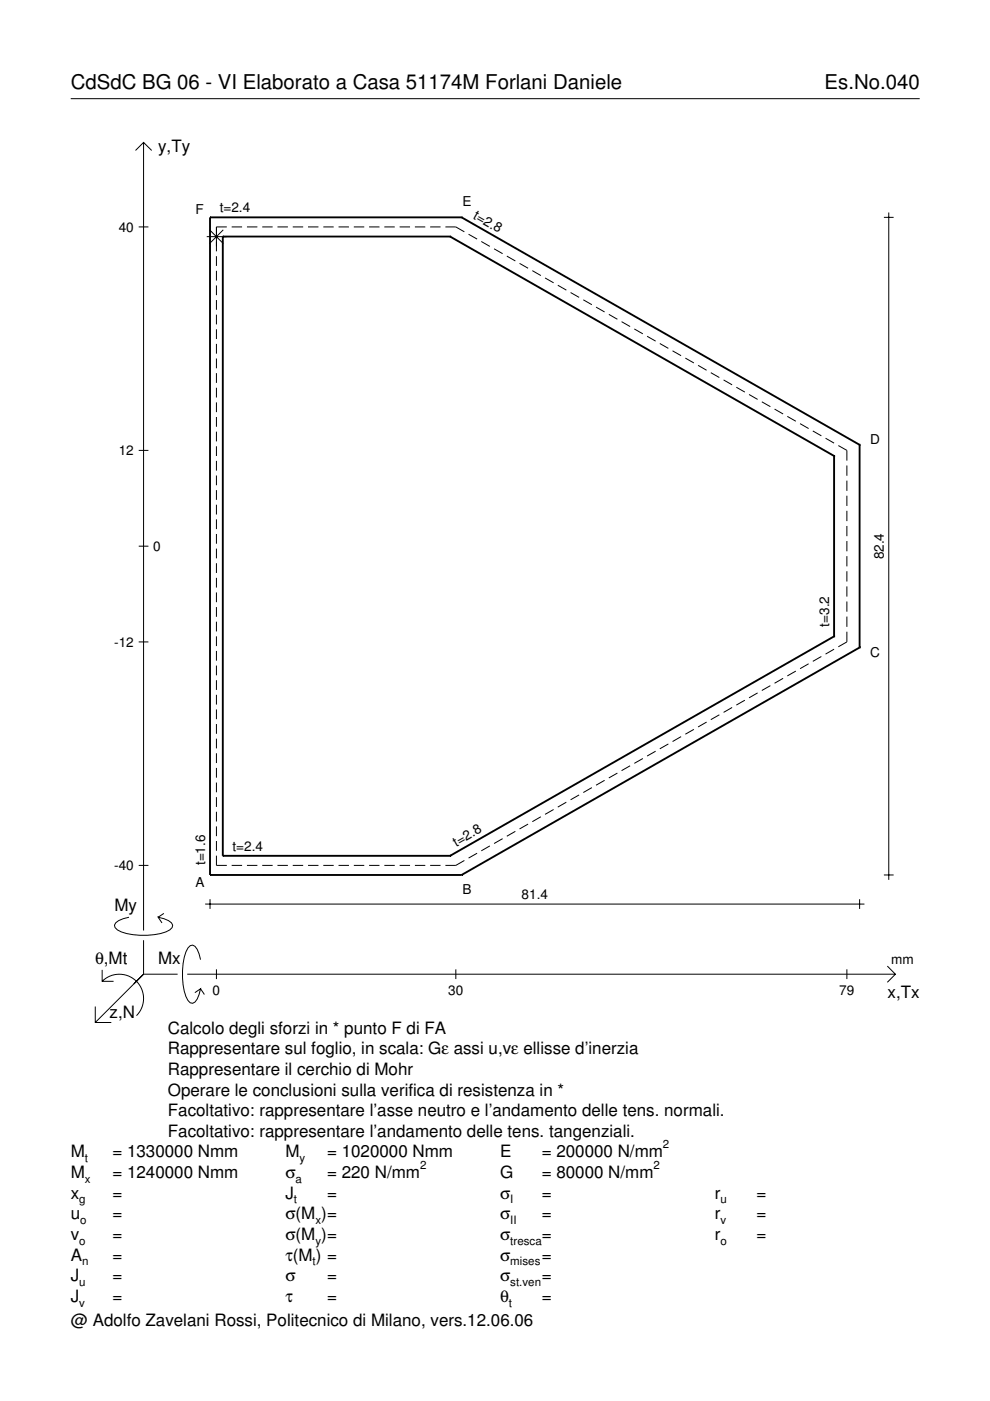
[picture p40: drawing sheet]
<svg xmlns="http://www.w3.org/2000/svg" width="210mm" height="297mm" viewBox="0 0 210 297" stroke-linecap="round" stroke-linejoin="round" font-family="sans-serif">
<defs><g id="words">
<g font-size="4.3">
<text x="15" y="18.9">CdSdC BG 06 - VI Elaborato a Casa 51174M Forlani Daniele</text>
<text x="174.8" y="18.9">Es.No.040</text>
</g>
<g font-size="3.6">
<text x="33.5" y="32.3">y,Ty</text>
<text x="24.3" y="193.2">My</text>
<text x="20.1" y="204.5">θ,Mt</text>
<text x="33.5" y="204.5">Mx</text>
<text x="23.2" y="215.8">z,N</text>
<text x="188.2" y="211.7">x,Tx</text>
<text x="35.6" y="219.2">Calcolo degli sforzi in * punto F di FA</text>
<text x="35.6" y="227.9">Rappresentare il cerchio di Mohr</text>
<text x="35.6" y="223.5">Rappresentare sul foglio, in scala: Gε assi u,vε ellisse d’inerzia</text>
<text x="35.6" y="232.3">Operare le conclusioni sulla verifica di resistenza in *</text>
<text x="35.6" y="236.7">Facoltativo: rappresentare l’asse neutro e l’andamento delle tens. normali.</text>
<text x="15" y="245.4">M</text>
<text x="23.8" y="245.4">= 1330000 Nmm</text>
<text x="35.6" y="241">Facoltativo: rappresentare l’andamento delle tens. tangenziali.</text>
<text x="60.5" y="245.4">M</text>
<text x="69.3" y="245.4">= 1020000 Nmm</text>
<text x="106" y="245.4">E</text>
<text x="114.9" y="245.4">= 200000 N/mm</text>
<text x="15" y="249.8">M</text>
<text x="23.8" y="249.8">= 1240000 Nmm</text>
<text x="60.5" y="249.8">σ</text>
<text x="69.3" y="249.8">= 220 N/mm</text>
<text x="106" y="249.8">G</text>
<text x="114.9" y="249.8">= 80000 N/mm</text>
<text x="15" y="254.2">x</text>
<text x="23.8" y="254.2">=</text>
<text x="60.5" y="254.2">J</text>
<text x="69.3" y="254.2">=</text>
<text x="106" y="254.2">σ</text>
<text x="114.9" y="254.2">=</text>
<text x="151.5" y="254.2">r</text>
<text x="160.4" y="254.2">=</text>
<text x="15" y="258.5">u</text>
<text x="15" y="262.9">v</text>
<text x="23.8" y="258.5">=</text>
<text x="23.8" y="262.9">=</text>
<text x="60.5" y="262.9">σ(M )=</text>
<text x="60.5" y="258.5">σ(M )=</text>
<text x="106" y="258.5">σ</text>
<text x="106" y="262.9">σ</text>
<text x="114.9" y="258.5">=</text>
<text x="114.9" y="262.9">=</text>
<text x="151.5" y="258.5">r</text>
<text x="151.5" y="262.9">r</text>
<text x="160.4" y="258.5">=</text>
<text x="160.4" y="262.9">=</text>
<text x="15" y="267.3">A</text>
<text x="23.8" y="267.3">=</text>
<text x="60.5" y="267.3">τ(M ) =</text>
<text x="106" y="267.3">σ</text>
<text x="114.9" y="267.3">=</text>
<text x="15" y="271.7">J</text>
<text x="23.8" y="271.7">=</text>
<text x="60.5" y="271.7">σ</text>
<text x="69.3" y="271.7">=</text>
<text x="106" y="271.7">σ</text>
<text x="114.9" y="271.7">=</text>
<text x="15" y="281.2">@ Adolfo Zavelani Rossi, Politecnico di Milano, vers.12.06.06</text>
<text x="15" y="276">J</text>
<text x="23.8" y="276">=</text>
<text x="60.5" y="276">τ</text>
<text x="69.3" y="276">=</text>
<text x="106" y="276">θ</text>
<text x="114.9" y="276">=</text>
</g>
<g font-size="2.9">
<text x="41.5" y="45.3">F</text>
<text x="46.6" y="45.1">t=2.4</text>
<text x="98.1" y="43.8">E</text>
<text x="100.2" y="46.2" transform="rotate(30 100.2 46.2)">t=2.8</text>
<text x="25.2" y="49.1">40</text>
<text x="184.5" y="94">D</text>
<text x="25.2" y="96.5">12</text>
<text x="32.5" y="116.8">0</text>
<text x="187.4" y="118.6" transform="rotate(-90 187.4 118.6)">82.4</text>
<text x="24.2" y="137.1">-12</text>
<text x="175.8" y="132.9" transform="rotate(-90 175.8 132.9)">t=3.2</text>
<text x="184.5" y="139.4">C</text>
<text x="96.7" y="179.5" transform="rotate(-30 96.7 179.5)">t=2.8</text>
<text x="24.2" y="184.5">-40</text>
<text x="43.5" y="183.5" transform="rotate(-90 43.5 183.5)">t=1.6</text>
<text x="49.3" y="180.4">t=2.4</text>
<text x="41.5" y="188.1">A</text>
<text x="98.1" y="189.6">B</text>
<text x="110.6" y="190.7">81.4</text>
<text x="189" y="204.5">mm</text>
<text x="45.1" y="210.9">0</text>
<text x="95" y="210.9">30</text>
<text x="178" y="210.9">79</text>
</g>
<g font-size="2.4">
<text x="140.6" y="243.4">2</text>
<text x="18" y="246.4">t</text>
<text x="18" y="250.8">x</text>
<text x="62.7" y="250.8">a</text>
<text x="63.5" y="246.4">y</text>
<text x="89.1" y="247.8">2</text>
<text x="138.6" y="247.8">2</text>
<text x="16.8" y="255.2">g</text>
<text x="62.3" y="255.2">t</text>
<text x="108.2" y="255.2">I</text>
<text x="152.7" y="255.2">u</text>
<text x="16.8" y="263.9">o</text>
<text x="17" y="259.5">o</text>
<text x="66.9" y="259.5">x</text>
<text x="66.9" y="263.9">y</text>
<text x="108.2" y="259.5">II</text>
<text x="108.2" y="263.9">tresca</text>
<text x="152.7" y="259.5">v</text>
<text x="152.7" y="263.9">o</text>
<text x="17.4" y="268.3">n</text>
<text x="66.3" y="268.3">t</text>
<text x="108.2" y="268.3">mises</text>
<text x="16.8" y="272.7">u</text>
<text x="108.2" y="272.7">st.ven</text>
<text x="16.8" y="277">v</text>
<text x="107.9" y="277">t</text>
</g>
</g></defs>
<g fill="none" stroke="#000" stroke-width=".21">
<path d="M15 20.9h180M28.7 31.9l1.7-1.7 1.8 1.7M30.4 30.2v167.1M29.4 48.1h2.1M43.8 50.2h4.1M44.4 48.7l2.9 2.9M45.9 54.3v2.1M45.9 57.4v2.1M47.3 48.7l-2.9 2.9M48.1 48.1h-2.2v5.2M49.1 48.1h2.2M52.4 48.1h2.2"/>
<path d="M55.6 48.1h2.2M58.8 48.1h2.2M62.1 48.1h2.2M65.3 48.1h2.2M68.5 48.1h2.2M71.8 48.1h2.2M75 48.1h2.2M78.3 48.1h2.2M81.5 48.1h2.2M84.7 48.1h2.2M88 48.1h2.2M91.2 48.1h2.2"/>
<path d="M94.4 48.1h2.2l1.9 1.1M99.3 49.7l1.9 1M102 51.2l1.9 1M104.8 52.8l1.8 1M107.5 54.3l1.8 1M110.2 55.8l1.8 1.1M112.9 57.4l1.8 1M115.6 58.9l1.8 1.1M187.4 46.1h2.1M188.4 45.1v141.4M45.9 60.5v2.1M45.9 63.6v2.1"/>
<path d="M45.9 66.7v2.1M45.9 69.8v2.1M45.9 72.9v2.1M45.9 76v2.1M45.9 79.1v2.1M118.3 60.5l1.8 1M121 62l1.8 1.1M123.7 63.6l1.8 1M126.4 65.1l1.8 1M129.1 66.7l1.8 1M131.8 68.2l1.8 1M134.5 69.7l1.8 1.1"/>
<path d="M137.2 71.3l1.8 1M139.9 72.8l1.8 1.1M142.6 74.4l1.8 1M145.3 75.9l1.8 1.1M148 77.5l1.8 1M150.7 79l1.8 1M29.4 95.5h2.1M45.9 82.2v2.1M45.9 85.3v2.1M45.9 88.4v2.1M45.9 91.5v2.1M45.9 94.6v2.1"/>
<path d="M45.9 97.7v2.1M153.4 80.6l1.8 1M156.1 82.1l1.8 1M158.8 83.6l1.8 1.1M161.5 85.2l1.8 1M164.2 86.7l1.8 1.1M166.9 88.3l1.8 1M169.6 89.8l1.8 1.1M172.3 91.4l1.8 1M175 92.9l1.8 1.1M177.7 94.5l1.9 1v2.2M179.6 98.7v2.2"/>
<path d="M29.4 115.8h2.1M45.9 100.8v2.1M45.9 103.9v2.1M45.9 107v2.1M45.9 110.1v2.1M45.9 113.2v2.1M45.9 116.3v2.1M45.9 119.4v2.1M179.6 101.9v2.2M179.6 105.1v2.2M179.6 108.3v2.2M179.6 111.5v2.2"/>
<path d="M179.6 114.7v2.2M179.6 117.9v2.2M29.4 136.1h2.1M45.9 122.5v2.1M45.9 125.6v2.1M45.9 128.7v2.1M45.9 131.8v2.1M45.9 134.9v2.1M45.9 138v2.1M174.1 139.2l-1.8 1M176.8 137.6l-1.8 1.1M179.6 121.1v2.2"/>
<path d="M179.6 124.3v2.2M179.6 127.5v2.2M179.6 130.7v2.2M179.6 133.9v2.2l-1.9 1M45.9 141.1v2.1M45.9 144.2v2.1M45.9 147.3v2.1M45.9 150.4v2.1M45.9 153.5v2.1M45.9 156.6v2.1M45.9 159.7v2.1M139 159.3l-1.8 1"/>
<path d="M141.7 157.7l-1.8 1.1M144.4 156.2l-1.8 1M147.1 154.6l-1.8 1.1M149.8 153.1l-1.8 1M152.5 151.6l-1.8 1M155.2 150l-1.8 1M157.9 148.5l-1.8 1M160.6 146.9l-1.8 1.1M163.3 145.4l-1.8 1M166 143.8l-1.8 1.1M168.7 142.3l-1.8 1M171.4 140.7l-1.8 1.1"/>
<path d="M45.9 162.8v2.1M45.9 165.9v2.1M45.9 169v2.1M45.9 172.1v2.1M45.9 175.2v2.1M45.9 178.3v2.1M103.9 179.4l-1.9 1M106.6 177.8l-1.8 1M109.3 176.3l-1.8 1M112 174.7l-1.8 1.1M114.7 173.2l-1.8 1M117.4 171.6l-1.8 1.1"/>
<path d="M120.1 170.1l-1.8 1M122.8 168.5l-1.8 1.1M125.5 167l-1.8 1M128.2 165.5l-1.8 1M130.9 163.9l-1.8 1M133.6 162.4l-1.8 1M136.3 160.8l-1.8 1.1M27.3 194.5a3.6 3.6 0 0 0-3 1.7l.1 .5a5.6 5.6 0 0 0 3.8 1.5 13.4 13.4 0 0 0 7.8-1l.5-.5 .1-.5a3.6 3.6 0 0 0-3.1-1.7l.8 1.2M29.4 183.5h2.1M30.4 199.3v7.3M34.7 193.7l-1.2 .8M43.5 191.7h139.8"/>
<path d="M44.5 190.7v2M45.9 181.4v2.1h2.2M49.1 183.5h2.2M52.4 183.5h2.2M55.6 183.5h2.2M58.8 183.5h2.2M62.1 183.5h2.2M65.3 183.5h2.2M68.5 183.5h2.2M71.8 183.5h2.2M75 183.5h2.2M78.3 183.5h2.2"/>
<path d="M81.5 183.5h2.2M84.7 183.5h2.2M88 183.5h2.2M91.2 183.5h2.2M98.5 182.4l-1.9 1.1h-2.2M101.2 180.9l-1.9 1M182.3 190.7v2M187.4 185.5h2.1M20.2 213.4v3.4h3.4M21.7 208.1a5.1 5.1 0 0 1 7.2 0 5.1 5.1 0 0 1 0 7.2M21.7 205.6v2.5h2.4M30.4 206.6l-10.2 10.2"/>
<path d="M30.4 206.6h7.2M39.7 206.6h150.1M42.5 203.5a3.6 3.6 0 0 0-1.7-3.1l-.5 .1a5.7 5.7 0 0 0-1.5 3.8 13.3 13.3 0 0 0 1 7.8l.5 .5 .5 .1a3.6 3.6 0 0 0 1.7-3.1l-1.2 .9M42.5 209.6l.8 1.3M45.9 205.5v2.1M96.6 205.5v2.1M179.6 205.5v2.1M188.1 204.8l1.7 1.8-1.7 1.7"/>
</g>
<g fill="none" stroke="#000" stroke-width=".4">
<path d="M44.5 46.1h.1M44.5 46.1h53.4M44.5 46.1v139.4M47.2 50.2h.1M47.2 50.2h48.2M47.2 50.2v131.3M95.4 50.2h.1M95.4 50.2l81.4 46.5M97.9 46.1h.1M97.9 46.1l84.4 48.2M176.8 96.7h.1M176.8 96.7v38.2"/>
<path d="M182.3 94.3h.1M182.3 94.3v43M176.8 134.9h.1M176.8 134.9l-81.4 46.6M182.3 137.3h.1M182.3 137.3l-84.4 48.2M44.5 185.5h.1M44.5 185.5h53.4M47.2 181.5h.1M47.2 181.5h48.2M95.4 181.5h.1M97.9 185.5h.1"/>
</g>
<use href="#words"/>
</svg>
